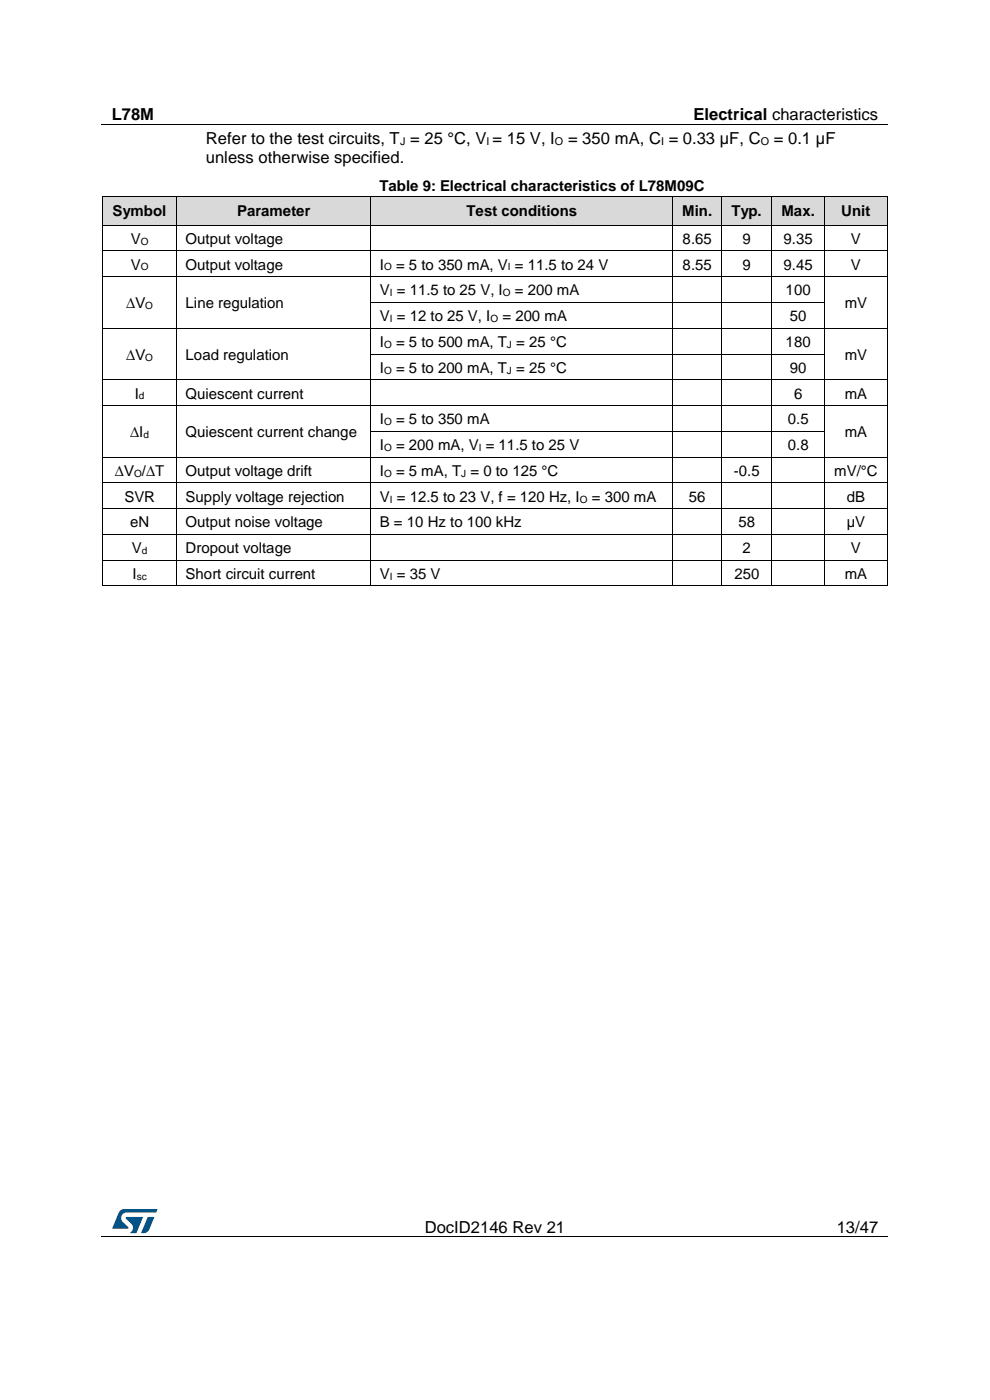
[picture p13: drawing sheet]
<svg xmlns="http://www.w3.org/2000/svg" width="210mm" height="297mm" viewBox="0 0 210 297" stroke-linecap="round" stroke-linejoin="round" font-family="sans-serif">
<defs><g id="words">
<g font-size="3.5">
<text x="23.7" y="25.5">L78M</text>
<text x="147.1" y="25.5">Electrical characteristics</text>
<text x="43.7" y="30.6">Refer to the test circuits, T = 25 °C, V = 15 V, I</text>
<text x="43.7" y="34.7">unless otherwise specified.</text>
<text x="120.5" y="30.6">= 350 mA, C = 0.33 µF, C</text>
<text x="164.2" y="30.6">= 0.1 µF</text>
<text x="90.1" y="261.5">DocID2146 Rev 21</text>
<text x="177.5" y="261.5">13/47</text>
</g>
<g font-size="3.2">
<text x="80.5" y="40.4">Table 9: Electrical characteristics of L78M09C</text>
<text x="23.9" y="45.8">Symbol</text>
<text x="50.3" y="45.8">Parameter</text>
<text x="99" y="45.8">Test conditions</text>
<text x="144.7" y="45.8">Min.</text>
<text x="155.1" y="45.8">Typ.</text>
<text x="165.8" y="45.8">Max.</text>
<text x="178.5" y="45.8">Unit</text>
<text x="27.7" y="51.7">V</text>
<text x="39.4" y="51.7">Output voltage</text>
<text x="144.8" y="51.7">8.65</text>
<text x="157.5" y="51.7">9</text>
<text x="166.2" y="51.7">9.35</text>
<text x="180.5" y="51.7">V</text>
<text x="27.7" y="57.2">V</text>
<text x="39.4" y="57.2">Output voltage</text>
<text x="80.6" y="57.2">I</text>
<text x="84" y="57.2">= 5 to 350 mA, V = 11.5 to 24 V</text>
<text x="144.8" y="57.2">8.55</text>
<text x="157.5" y="57.2">9</text>
<text x="166.2" y="57.2">9.45</text>
<text x="180.5" y="57.2">V</text>
<text x="26.8" y="65.4">∆V</text>
<text x="39.4" y="65.4">Line regulation</text>
<text x="80.6" y="62.7">V = 11.5 to 25 V, I</text>
<text x="109.2" y="62.7">= 200 mA</text>
<text x="166.7" y="62.7">100</text>
<text x="179.2" y="65.4">mV</text>
<text x="80.6" y="68.1">V = 12 to 25 V, I</text>
<text x="106.6" y="68.1">= 200 mA</text>
<text x="167.5" y="68.1">50</text>
<text x="26.8" y="76.3">∆V</text>
<text x="39.4" y="76.3">Load regulation</text>
<text x="80.6" y="73.6">I</text>
<text x="84" y="73.6">= 5 to 500 mA, T = 25 °C</text>
<text x="166.7" y="73.6">180</text>
<text x="179.2" y="76.3">mV</text>
<text x="80.6" y="79.1">I</text>
<text x="84" y="79.1">= 5 to 200 mA, T = 25 °C</text>
<text x="167.5" y="79.1">90</text>
<text x="28.6" y="84.5">I</text>
<text x="39.4" y="84.5">Quiescent current</text>
<text x="168.4" y="84.5">6</text>
<text x="179.2" y="84.5">mA</text>
<text x="27.6" y="92.8">∆I</text>
<text x="39.4" y="92.8">Quiescent current change</text>
<text x="80.6" y="90">I</text>
<text x="80.6" y="95.5">I</text>
<text x="84" y="90">= 5 to 350 mA</text>
<text x="84" y="95.5">= 200 mA, V = 11.5 to 25 V</text>
<text x="167.1" y="90">0.5</text>
<text x="167.1" y="95.5">0.8</text>
<text x="179.2" y="92.8">mA</text>
<text x="24.4" y="100.9">∆V /∆T</text>
<text x="39.4" y="100.9">Output voltage drift</text>
<text x="80.6" y="100.9">I</text>
<text x="84" y="100.9">= 5 mA, T = 0 to 125 °C</text>
<text x="155.7" y="100.9">-0.5</text>
<text x="177" y="100.9">mV/°C</text>
<text x="26.4" y="106.4">SVR</text>
<text x="39.4" y="106.4">Supply voltage rejection</text>
<text x="80.6" y="106.4">V = 12.5 to 23 V, f = 120 Hz, I</text>
<text x="125.5" y="106.4">= 300 mA</text>
<text x="146.1" y="106.4">56</text>
<text x="179.6" y="106.4">dB</text>
<text x="27.6" y="111.9">eN</text>
<text x="39.4" y="111.9">Output noise voltage</text>
<text x="80.6" y="111.9">B = 10 Hz to 100 kHz</text>
<text x="156.7" y="111.9">58</text>
<text x="179.6" y="111.9">µV</text>
<text x="28" y="117.4">V</text>
<text x="39.4" y="117.4">Dropout voltage</text>
<text x="157.5" y="117.4">2</text>
<text x="180.5" y="117.4">V</text>
<text x="28.1" y="122.8">I</text>
<text x="39.4" y="122.8">Short circuit current</text>
<text x="80.6" y="122.8">V = 35 V</text>
<text x="155.8" y="122.8">250</text>
<text x="179.2" y="122.8">mA</text>
</g>
<g font-size="2.3">
<text x="84.9" y="30.8">J</text>
<text x="103.2" y="30.8">I</text>
<text x="117.7" y="30.8">O</text>
<text x="140.2" y="30.8">I</text>
<text x="161.4" y="30.8">O</text>
</g>
<g font-size="2.1">
<text x="29.9" y="51.9">O</text>
<text x="29.9" y="57.4">O</text>
<text x="81.5" y="57.4">O</text>
<text x="107.8" y="57.4">I</text>
<text x="30.8" y="65.6">O</text>
<text x="82.7" y="62.8">I</text>
<text x="106.7" y="62.8">O</text>
<text x="82.7" y="68.3">I</text>
<text x="104.1" y="68.3">O</text>
<text x="30.8" y="76.5">O</text>
<text x="81.5" y="73.8">O</text>
<text x="107.6" y="73.8">J</text>
<text x="81.5" y="79.3">O</text>
<text x="107.6" y="79.3">J</text>
<text x="29.5" y="84.7">d</text>
<text x="30.4" y="92.9">d</text>
<text x="81.5" y="90.2">O</text>
<text x="81.5" y="95.6">O</text>
<text x="101.6" y="95.6">I</text>
<text x="28.5" y="101.1">O</text>
<text x="81.5" y="101.1">O</text>
<text x="97.9" y="101.1">J</text>
<text x="82.7" y="106.6">I</text>
<text x="123" y="106.6">O</text>
<text x="30.1" y="117.5">d</text>
<text x="29" y="123">sc</text>
<text x="82.7" y="123">I</text>
</g>
</g></defs>
<path d="M21.5 26.5h166.8M21.5 262.4h166.8" fill="none" stroke="#000" stroke-width=".21"/>
<g fill="#000">
<path d="M104.4 26.4h.1v.1h-.1z" fill-rule="evenodd"/>
<path d="M61.6 262.3h.1v.2h-.1z" fill-rule="evenodd"/>
<path d="M148 262.3h.2v.2h-.2z" fill-rule="evenodd"/>
</g>
<g fill="#005288">
<path d="M25.4 256.9l.6-.4h.4l7 .1-.3 .6h-6.2a1.26 1.26 0 0 0-1.2 1.1 1.26 1.26 0 0 0 .8 1.4l.7 .6v.3l-3.4 .1z"/>
<path d="M31.4 258.2l1.3 .1-1 2.5a1.32 1.32 0 0 1-1.7 .7z"/>
<path d="M26.7 258.2l3.6 .1-1.4 3.3h-1.4a1.35 1.35 0 0 0 .7-1.2 1.35 1.35 0 0 0-.8-1.2l-.7-.6z"/>
</g>
<g fill="#d9d9d9">
<path d="M21.9 41.7h15.5v6h-15.5z" fill-rule="evenodd"/>
<path d="M23.7 41.7h11.9v6h-11.9z" fill-rule="evenodd"/>
<path d="M37.5 41.7h41.1v6h-41.1z" fill-rule="evenodd"/>
<path d="M39.4 41.7h37.4v6h-37.4z" fill-rule="evenodd"/>
<path d="M78.7 41.7h64v6h-64z" fill-rule="evenodd"/>
<path d="M80.6 41.7h60.2v6h-60.2z" fill-rule="evenodd"/>
<path d="M142.7 41.7h10.4v6h-10.4z" fill-rule="evenodd"/>
<path d="M144.6 41.7h6.6v6h-6.6z" fill-rule="evenodd"/>
<path d="M153.2 41.7h10.5v6h-10.5z" fill-rule="evenodd"/>
<path d="M155 41.7h6.8v6h-6.8z" fill-rule="evenodd"/>
<path d="M163.8 41.7h11.1v6h-11.1z" fill-rule="evenodd"/>
<path d="M165.6 41.7h7.4v6h-7.4z" fill-rule="evenodd"/>
<path d="M175 41.7h13.2v6h-13.2z" fill-rule="evenodd"/>
<path d="M176.8 41.7h9.6v6h-9.6z" fill-rule="evenodd"/>
</g>
<g fill="#000">
<path d="M21.7 47.7h.2v.1h-.2z" fill-rule="evenodd"/>
<path d="M21.7 47.7h.2v.1h-.2z" fill-rule="evenodd"/>
<path d="M21.7 53.1h.2v.2h-.2z" fill-rule="evenodd"/>
<path d="M21.7 58.6h.2v.2h-.2z" fill-rule="evenodd"/>
<path d="M21.7 41.6l.1 .1z" fill-rule="evenodd"/>
<path d="M21.7 41.6l.1 .1z" fill-rule="evenodd"/>
<path d="M21.9 47.7h.1v.1h-.1z" fill-rule="evenodd"/>
<path d="M37.3 47.7h.2v.1h-.2z" fill-rule="evenodd"/>
<path d="M37.3 53.1h.2v.2h-.2z" fill-rule="evenodd"/>
<path d="M37.3 58.6h.2v.2h-.2z" fill-rule="evenodd"/>
<path d="M37.4 41.6l.1 .1z" fill-rule="evenodd"/>
<path d="M37.5 47.7h.2v.1h-.2z" fill-rule="evenodd"/>
<path d="M78.5 47.7h.2v.1h-.2z" fill-rule="evenodd"/>
<path d="M78.5 53.1h.2v.2h-.2z" fill-rule="evenodd"/>
<path d="M78.5 58.6h.2v.2h-.2z" fill-rule="evenodd"/>
<path d="M78.6 41.6l.1 .1z" fill-rule="evenodd"/>
<path d="M78.7 47.7h.2v.1h-.2z" fill-rule="evenodd"/>
<path d="M142.6 47.7h.2v.1h-.2z" fill-rule="evenodd"/>
<path d="M142.6 53.1h.2v.2h-.2z" fill-rule="evenodd"/>
<path d="M142.6 58.6h.2v.2h-.2z" fill-rule="evenodd"/>
<path d="M142.7 41.6v.1z" fill-rule="evenodd"/>
<path d="M142.8 47.7h.2v.1h-.2z" fill-rule="evenodd"/>
<path d="M153 47.7h.2v.1h-.2z" fill-rule="evenodd"/>
<path d="M153 53.1h.2v.2h-.2z" fill-rule="evenodd"/>
<path d="M153 58.6h.2v.2h-.2z" fill-rule="evenodd"/>
<path d="M153.1 41.6l.1 .1z" fill-rule="evenodd"/>
<path d="M153.2 47.7h.2v.1h-.2z" fill-rule="evenodd"/>
<path d="M163.7 47.7h.1v.1h-.1z" fill-rule="evenodd"/>
<path d="M163.7 53.1h.1v.2h-.1z" fill-rule="evenodd"/>
<path d="M163.7 58.6h.1v.2h-.1z" fill-rule="evenodd"/>
<path d="M163.7 41.6l.1 .1z" fill-rule="evenodd"/>
<path d="M163.8 47.7h.2v.1h-.2z" fill-rule="evenodd"/>
<path d="M174.8 47.7h.2v.1h-.2z" fill-rule="evenodd"/>
<path d="M174.8 53.1h.2v.2h-.2z" fill-rule="evenodd"/>
<path d="M174.8 58.6h.2v.2h-.2z" fill-rule="evenodd"/>
<path d="M174.8 41.6l.1 .1z" fill-rule="evenodd"/>
<path d="M175 47.7h.1v.1h-.1z" fill-rule="evenodd"/>
<path d="M188.2 47.7h.1v.1h-.1z" fill-rule="evenodd"/>
<path d="M188.2 47.7h.1v.1h-.1z" fill-rule="evenodd"/>
<path d="M188.2 53.1h.1v.2h-.1z" fill-rule="evenodd"/>
<path d="M188.2 58.6h.1v.2h-.1z" fill-rule="evenodd"/>
<path d="M188.2 41.6l.1 .1z" fill-rule="evenodd"/>
<path d="M188.2 41.6l.1 .1z" fill-rule="evenodd"/>
<path d="M21.7 64.1h.2v.1h-.2z" fill-rule="evenodd"/>
<path d="M21.7 69.5h.2v.2h-.2z" fill-rule="evenodd"/>
<path d="M21.7 75h.2v.2h-.2z" fill-rule="evenodd"/>
<path d="M37.3 64.1h.2v.1h-.2z" fill-rule="evenodd"/>
<path d="M37.3 69.5h.2v.2h-.2z" fill-rule="evenodd"/>
<path d="M37.3 75h.2v.2h-.2z" fill-rule="evenodd"/>
<path d="M78.5 64.1h.2v.1h-.2z" fill-rule="evenodd"/>
<path d="M78.5 69.5h.2v.2h-.2z" fill-rule="evenodd"/>
<path d="M78.5 75h.2v.2h-.2z" fill-rule="evenodd"/>
<path d="M142.6 64.1h.2v.1h-.2z" fill-rule="evenodd"/>
<path d="M142.6 69.5h.2v.2h-.2z" fill-rule="evenodd"/>
<path d="M142.6 75h.2v.2h-.2z" fill-rule="evenodd"/>
<path d="M153 64.1h.2v.1h-.2z" fill-rule="evenodd"/>
<path d="M153 69.5h.2v.2h-.2z" fill-rule="evenodd"/>
<path d="M153 75h.2v.2h-.2z" fill-rule="evenodd"/>
<path d="M163.7 64.1h.1v.1h-.1z" fill-rule="evenodd"/>
<path d="M163.7 69.5h.1v.2h-.1z" fill-rule="evenodd"/>
<path d="M163.7 75h.1v.2h-.1z" fill-rule="evenodd"/>
<path d="M174.8 64.1h.2v.1h-.2z" fill-rule="evenodd"/>
<path d="M174.8 69.5h.2v.2h-.2z" fill-rule="evenodd"/>
<path d="M174.8 75h.2v.2h-.2z" fill-rule="evenodd"/>
<path d="M188.2 64.1h.1v.1h-.1z" fill-rule="evenodd"/>
<path d="M188.2 69.5h.1v.2h-.1z" fill-rule="evenodd"/>
<path d="M188.2 75h.1v.2h-.1z" fill-rule="evenodd"/>
<path d="M21.7 80.5h.2v.2h-.2z" fill-rule="evenodd"/>
<path d="M21.7 85.9h.2v.2h-.2z" fill-rule="evenodd"/>
<path d="M21.7 91.4h.2v.2h-.2z" fill-rule="evenodd"/>
<path d="M21.7 96.9h.2v.1h-.2z" fill-rule="evenodd"/>
<path d="M37.3 80.5h.2v.2h-.2z" fill-rule="evenodd"/>
<path d="M37.3 85.9h.2v.2h-.2z" fill-rule="evenodd"/>
<path d="M37.3 91.4h.2v.2h-.2z" fill-rule="evenodd"/>
<path d="M37.3 96.9h.2v.1h-.2z" fill-rule="evenodd"/>
<path d="M78.5 80.5h.2v.2h-.2z" fill-rule="evenodd"/>
<path d="M78.5 85.9h.2v.2h-.2z" fill-rule="evenodd"/>
<path d="M78.5 91.4h.2v.2h-.2z" fill-rule="evenodd"/>
<path d="M78.5 96.9h.2v.1h-.2z" fill-rule="evenodd"/>
<path d="M142.6 80.5h.2v.2h-.2z" fill-rule="evenodd"/>
<path d="M142.6 85.9h.2v.2h-.2z" fill-rule="evenodd"/>
<path d="M142.6 91.4h.2v.2h-.2z" fill-rule="evenodd"/>
<path d="M142.6 96.9h.2v.1h-.2z" fill-rule="evenodd"/>
<path d="M153 80.5h.2v.2h-.2z" fill-rule="evenodd"/>
<path d="M153 85.9h.2v.2h-.2z" fill-rule="evenodd"/>
<path d="M153 91.4h.2v.2h-.2z" fill-rule="evenodd"/>
<path d="M153 96.9h.2v.1h-.2z" fill-rule="evenodd"/>
<path d="M163.7 80.5h.1v.2h-.1z" fill-rule="evenodd"/>
<path d="M163.7 85.9h.1v.2h-.1z" fill-rule="evenodd"/>
<path d="M163.7 91.4h.1v.2h-.1z" fill-rule="evenodd"/>
<path d="M163.7 96.9h.1v.1h-.1z" fill-rule="evenodd"/>
<path d="M174.8 80.5h.2v.2h-.2z" fill-rule="evenodd"/>
<path d="M174.8 85.9h.2v.2h-.2z" fill-rule="evenodd"/>
<path d="M174.8 91.4h.2v.2h-.2z" fill-rule="evenodd"/>
<path d="M174.8 96.9h.2v.1h-.2z" fill-rule="evenodd"/>
<path d="M188.2 80.5h.1v.2h-.1z" fill-rule="evenodd"/>
<path d="M188.2 85.9h.1v.2h-.1z" fill-rule="evenodd"/>
<path d="M188.2 91.4h.1v.2h-.1z" fill-rule="evenodd"/>
<path d="M188.2 96.9h.1v.1h-.1z" fill-rule="evenodd"/>
<path d="M21.7 102.3h.2v.2h-.2z" fill-rule="evenodd"/>
<path d="M21.7 107.8h.2v.2h-.2z" fill-rule="evenodd"/>
<path d="M21.7 113.3h.2v.2h-.2z" fill-rule="evenodd"/>
<path d="M21.7 118.8h.2v.1h-.2z" fill-rule="evenodd"/>
<path d="M37.3 102.3h.2v.2h-.2z" fill-rule="evenodd"/>
<path d="M37.3 107.8h.2v.2h-.2z" fill-rule="evenodd"/>
<path d="M37.3 113.3h.2v.2h-.2z" fill-rule="evenodd"/>
<path d="M37.3 118.8h.2v.1h-.2z" fill-rule="evenodd"/>
<path d="M78.5 102.3h.2v.2h-.2z" fill-rule="evenodd"/>
<path d="M78.5 107.8h.2v.2h-.2z" fill-rule="evenodd"/>
<path d="M78.5 113.3h.2v.2h-.2z" fill-rule="evenodd"/>
<path d="M78.5 118.8h.2v.1h-.2z" fill-rule="evenodd"/>
<path d="M142.6 102.3h.2v.2h-.2z" fill-rule="evenodd"/>
<path d="M142.6 107.8h.2v.2h-.2z" fill-rule="evenodd"/>
<path d="M142.6 113.3h.2v.2h-.2z" fill-rule="evenodd"/>
<path d="M142.6 118.8h.2v.1h-.2z" fill-rule="evenodd"/>
<path d="M153 102.3h.2v.2h-.2z" fill-rule="evenodd"/>
<path d="M153 107.8h.2v.2h-.2z" fill-rule="evenodd"/>
<path d="M153 113.3h.2v.2h-.2z" fill-rule="evenodd"/>
<path d="M153 118.8h.2v.1h-.2z" fill-rule="evenodd"/>
<path d="M163.7 102.3h.1v.2h-.1z" fill-rule="evenodd"/>
<path d="M163.7 107.8h.1v.2h-.1z" fill-rule="evenodd"/>
<path d="M163.7 113.3h.1v.2h-.1z" fill-rule="evenodd"/>
<path d="M163.7 118.8h.1v.1h-.1z" fill-rule="evenodd"/>
<path d="M174.8 102.3h.2v.2h-.2z" fill-rule="evenodd"/>
<path d="M174.8 107.8h.2v.2h-.2z" fill-rule="evenodd"/>
<path d="M174.8 113.3h.2v.2h-.2z" fill-rule="evenodd"/>
<path d="M174.8 118.8h.2v.1h-.2z" fill-rule="evenodd"/>
<path d="M188.2 102.3h.1v.2h-.1z" fill-rule="evenodd"/>
<path d="M188.2 107.8h.1v.2h-.1z" fill-rule="evenodd"/>
<path d="M188.2 113.3h.1v.2h-.1z" fill-rule="evenodd"/>
<path d="M188.2 118.8h.1v.1h-.1z" fill-rule="evenodd"/>
<path d="M21.7 124.2h.2v.2h-.2z" fill-rule="evenodd"/>
<path d="M21.7 124.2h.2v.2h-.2z" fill-rule="evenodd"/>
<path d="M37.3 124.2h.2v.2h-.2z" fill-rule="evenodd"/>
<path d="M78.5 124.2h.2v.2h-.2z" fill-rule="evenodd"/>
<path d="M142.6 124.2h.2v.2h-.2z" fill-rule="evenodd"/>
<path d="M153 124.2h.2v.2h-.2z" fill-rule="evenodd"/>
<path d="M163.7 124.2h.1v.2h-.1z" fill-rule="evenodd"/>
<path d="M174.8 124.2h.2v.2h-.2z" fill-rule="evenodd"/>
<path d="M188.2 124.2h.1v.2h-.1z" fill-rule="evenodd"/>
<path d="M188.2 124.2h.1v.2h-.1z" fill-rule="evenodd"/>
</g>
<g fill="none" stroke="#000" stroke-width=".21">
<path d="M21.8 41.7v6M21.8 47.8v5.3M21.8 53.3v5.3M21.8 58.8v5.3M21.8 41.6h15.6M21.9 53.2h15.4M21.9 58.7h15.4M22 47.8h15.3M37.4 41.7v6M37.4 47.8v5.3M37.4 53.3v5.3M37.4 58.8v5.3"/>
<path d="M37.5 41.6h41.1M37.5 53.2h41M37.5 58.7h41M37.7 47.8h40.8M78.6 41.7v6M78.6 47.8v5.3M78.6 53.3v5.3M78.6 58.8v5.3M78.7 41.6h64M78.7 53.2h63.9M78.7 58.7h63.9M78.9 47.8h63.7"/>
<path d="M142.7 41.7v6M142.7 47.8v5.3M142.7 53.3v5.3M142.7 58.8v5.3M142.7 41.6h10.4M142.8 53.2h10.2M142.8 58.7h10.2M143 47.8h10M153.1 41.7v6M153.1 47.8v5.3M153.1 53.3v5.3M153.1 58.8v5.3"/>
<path d="M153.2 41.6h10.5M153.2 53.2h10.5M153.2 58.7h10.5M153.4 47.8h10.3M163.7 41.7v6M163.7 47.8v5.3M163.7 53.3v5.3M163.7 58.8v5.3M163.8 41.6h11M163.8 53.2h11M163.8 58.7h11M164 47.8h10.8"/>
<path d="M174.9 41.7v6M174.9 47.8v5.3M174.9 53.3v5.3M174.9 58.8v5.3M174.9 41.6h13.3M175 53.2h13.2M175 58.7h13.2M175.1 47.8h13.1M188.3 41.7v6M188.3 47.8v5.3M188.3 53.3v5.3M188.3 58.8v5.3"/>
<path d="M21.8 64.2v5.3M21.8 69.7v5.3M21.8 75.2v5.3M21.9 69.6h15.4M37.4 64.2v5.3M37.4 69.7v5.3M37.4 75.2v5.3M37.5 69.6h41M78.6 64.2v5.3M78.6 69.7v5.3M78.6 75.2v5.3M78.7 64.1h63.9"/>
<path d="M78.7 69.6h63.9M78.7 75.1h63.9M142.7 64.2v5.3M142.7 69.7v5.3M142.7 75.2v5.3M142.8 64.1h10.2M142.8 69.6h10.2M142.8 75.1h10.2M153.1 64.2v5.3M153.1 69.7v5.3M153.1 75.2v5.3M153.2 64.1h10.5"/>
<path d="M153.2 69.6h10.5M153.2 75.1h10.5M163.7 64.2v5.3M163.7 69.7v5.3M163.7 75.2v5.3M163.8 64.1h11M163.8 69.6h11M163.8 75.1h11M174.9 64.2v5.3M174.9 69.7v5.3M174.9 75.2v5.3M175 69.6h13.2"/>
<path d="M188.3 64.2v5.3M188.3 69.7v5.3M188.3 75.2v5.3M21.8 80.7v5.2M21.8 86.1v5.3M21.8 91.6v5.3M21.8 97v5.3M21.9 80.6h15.4M21.9 86h15.4M21.9 97h15.4M37.4 80.7v5.2M37.4 86.1v5.3"/>
<path d="M37.4 91.6v5.3M37.4 97v5.3M37.5 80.6h41M37.5 86h41M37.5 97h41M78.6 80.7v5.2M78.6 86.1v5.3M78.6 91.6v5.3M78.6 97v5.3M78.7 80.6h63.9M78.7 86h63.9M78.7 91.5h63.9"/>
<path d="M78.7 97h63.9M142.7 80.7v5.2M142.7 86.1v5.3M142.7 91.6v5.3M142.7 97v5.3M142.8 80.6h10.2M142.8 86h10.2M142.8 91.5h10.2M142.8 97h10.2M153.1 80.7v5.2M153.1 86.1v5.3M153.1 91.6v5.3"/>
<path d="M153.1 97v5.3M153.2 80.6h10.5M153.2 86h10.5M153.2 91.5h10.5M153.2 97h10.5M163.7 80.7v5.2M163.7 86.1v5.3M163.7 91.6v5.3M163.7 97v5.3M163.8 80.6h11M163.8 86h11M163.8 91.5h11"/>
<path d="M163.8 97h11M174.9 80.7v5.2M174.9 86.1v5.3M174.9 91.6v5.3M174.9 97v5.3M175 80.6h13.2M175 86h13.2M175 97h13.2M188.3 80.7v5.2M188.3 86.1v5.3M188.3 91.6v5.3M188.3 97v5.3"/>
<path d="M21.8 102.5v5.3M21.8 108v5.3M21.8 113.5v5.3M21.8 118.9v5.3M21.9 102.4h15.4M21.9 107.9h15.4M21.9 113.4h15.4M21.9 118.8h15.4M37.4 102.5v5.3M37.4 108v5.3M37.4 113.5v5.3M37.4 118.9v5.3"/>
<path d="M37.5 102.4h41M37.5 107.9h41M37.5 113.4h41M37.5 118.8h41M78.6 102.5v5.3M78.6 108v5.3M78.6 113.5v5.3M78.6 118.9v5.3M78.7 102.4h63.9M78.7 107.9h63.9M78.7 113.4h63.9M78.7 118.8h63.9"/>
<path d="M142.7 102.5v5.3M142.7 108v5.3M142.7 113.5v5.3M142.7 118.9v5.3M142.8 102.4h10.2M142.8 107.9h10.2M142.8 113.4h10.2M142.8 118.8h10.2M153.1 102.5v5.3M153.1 108v5.3M153.1 113.5v5.3M153.1 118.9v5.3"/>
<path d="M153.2 102.4h10.5M153.2 107.9h10.5M153.2 113.4h10.5M153.2 118.8h10.5M163.7 102.5v5.3M163.7 108v5.3M163.7 113.5v5.3M163.7 118.9v5.3M163.8 102.4h11M163.8 107.9h11M163.8 113.4h11M163.8 118.8h11"/>
<path d="M174.9 102.5v5.3M174.9 108v5.3M174.9 113.5v5.3M174.9 118.9v5.3M175 102.4h13.2M175 107.9h13.2M175 113.4h13.2M175 118.8h13.2M188.3 102.5v5.3M188.3 108v5.3M188.3 113.5v5.3M188.3 118.9v5.3"/>
<path d="M21.9 124.3h15.4M37.5 124.3h41M78.7 124.3h63.9M142.8 124.3h10.2M153.2 124.3h10.5M163.8 124.3h11M175 124.3h13.2"/>
</g>
<use href="#words"/>
</svg>
